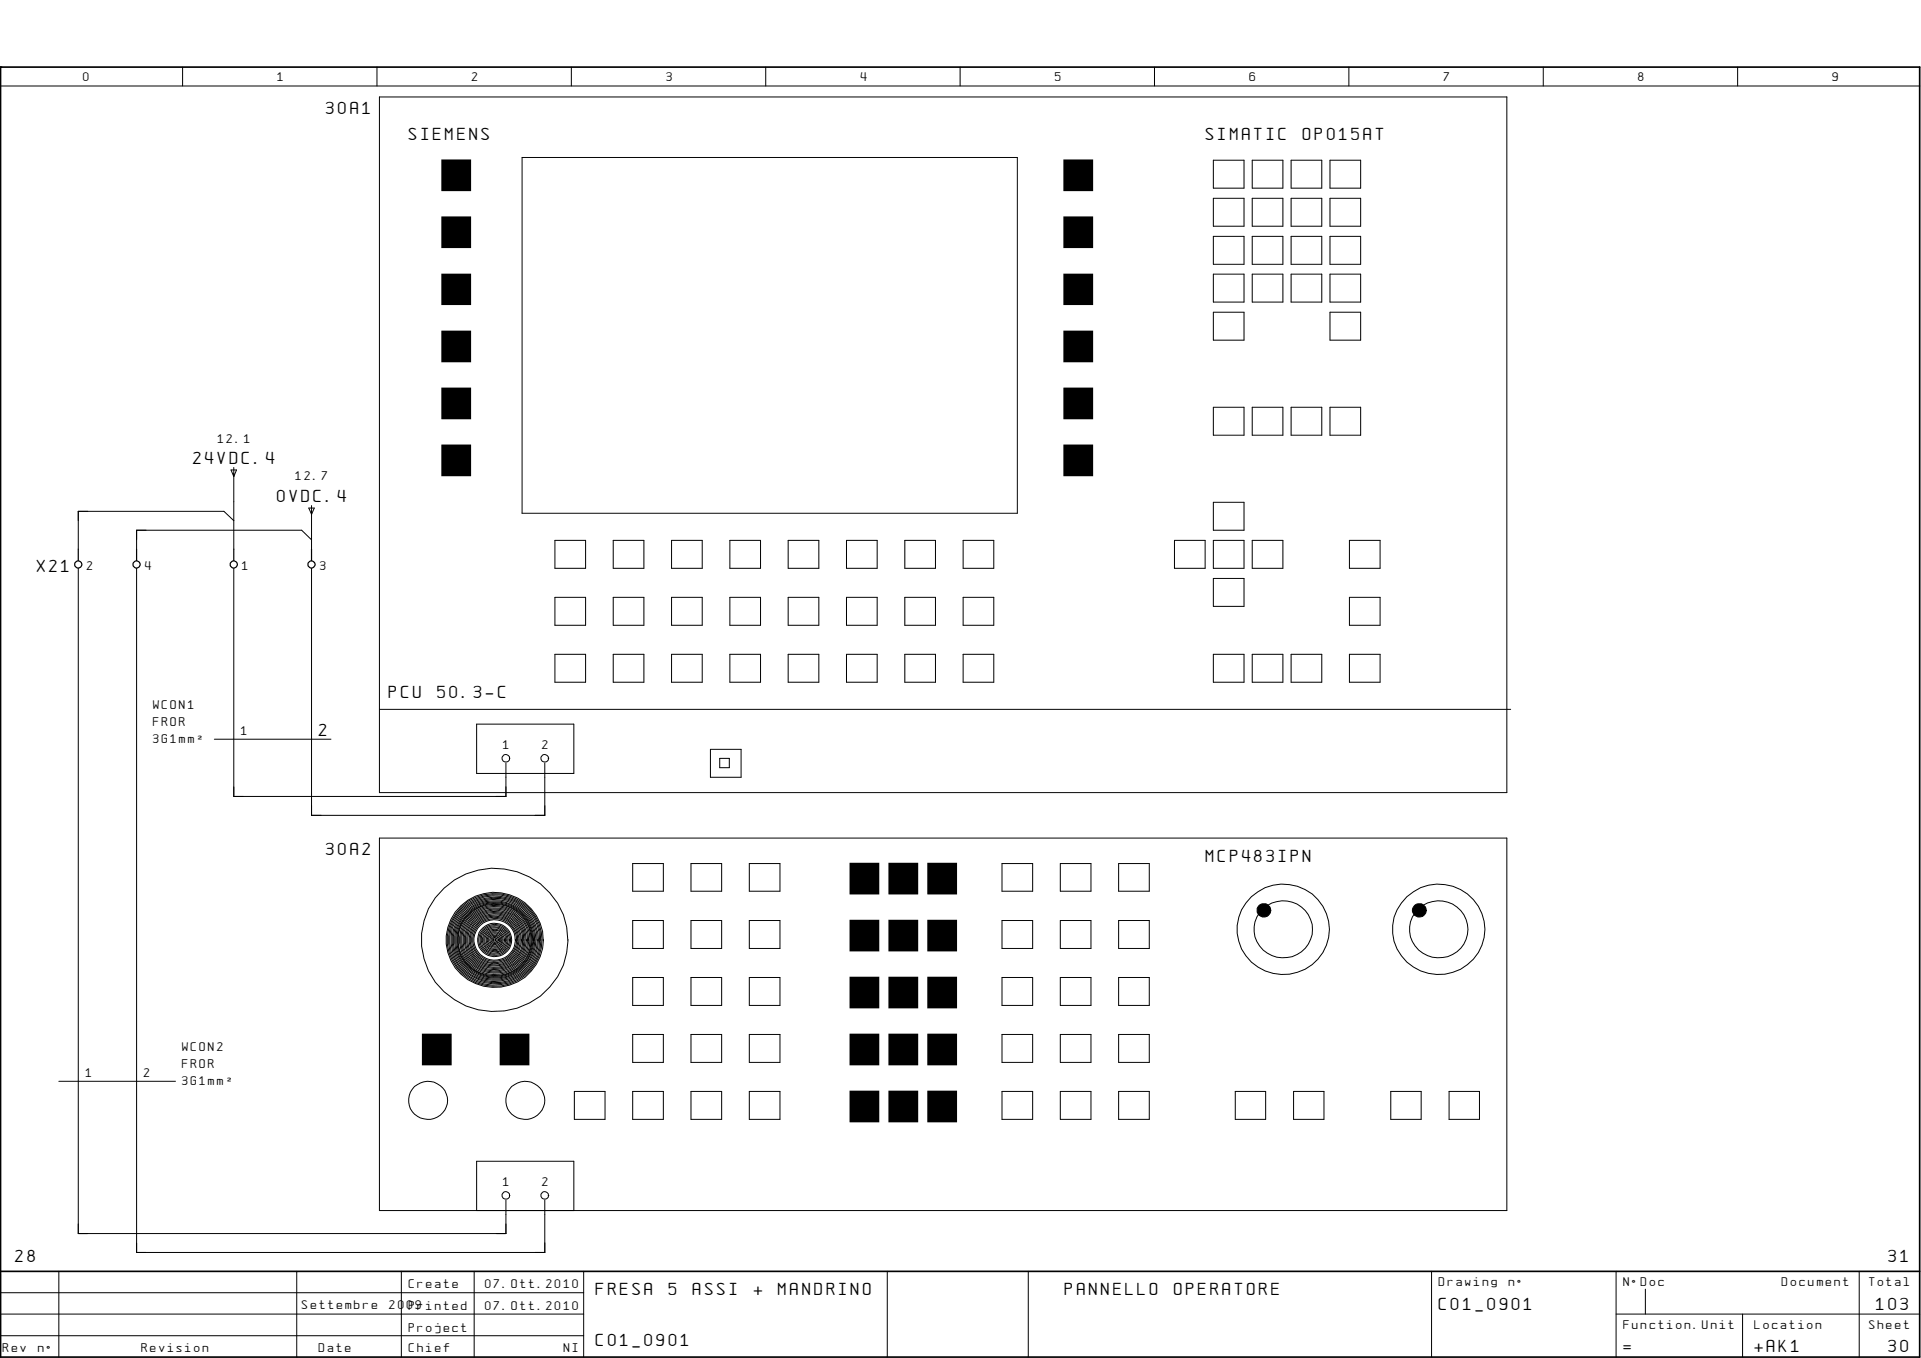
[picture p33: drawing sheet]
<svg xmlns="http://www.w3.org/2000/svg" width="297mm" height="210mm" viewBox="0 0 297 210" stroke-linecap="round" stroke-linejoin="round" font-family="sans-serif">
<defs><g id="words">
<g font-size="2.2">
<text x="50.4" y="17.6">30A1</text>
<text x="63.2" y="21.6">SIEMENS</text>
<text x="186.4" y="21.6">SIMATIC</text>
<text x="201.5" y="21.6">OP015AT</text>
<text x="29.9" y="71.7">24VDC.4</text>
<text x="42.8" y="77.6">0VDC.4</text>
<text x="5.7" y="88.3">X21</text>
<text x="60.1" y="107.9">PCU</text>
<text x="67.6" y="107.9">50.3-C</text>
<text x="49.3" y="113.7">2</text>
<text x="50.4" y="132.1">30A2</text>
<text x="186.4" y="133.2">MCP483IPN</text>
<text x="2.4" y="195.1">28</text>
<text x="292" y="195.1">31</text>
<text x="92.2" y="200.2">FRESA</text>
<text x="103.4" y="200.2">5</text>
<text x="107.1" y="200.2">ASSI</text>
<text x="116.5" y="200.2">+</text>
<text x="120.3" y="200.2">MANDRINO</text>
<text x="164.6" y="200.2">PANNELLO</text>
<text x="181.6" y="200.2">OPERATORE</text>
<text x="222.5" y="202.4">C01_0901</text>
<text x="290.1" y="202.4">103</text>
<text x="92.2" y="208">C01_0901</text>
<text x="251" y="209">=</text>
<text x="271.3" y="209">+AK1</text>
<text x="292" y="209">30</text>
</g>
<g font-size="1.5">
<text x="12.9" y="12.6">0</text>
<text x="42.9" y="12.6">1</text>
<text x="73" y="12.6">2</text>
<text x="103" y="12.6">3</text>
<text x="133.1" y="12.6">4</text>
<text x="163.1" y="12.6">5</text>
<text x="193.2" y="12.6">6</text>
<text x="223.3" y="12.6">7</text>
<text x="253.3" y="12.6">8</text>
<text x="283.3" y="12.6">9</text>
<text x="33.7" y="68.4">12.1</text>
<text x="45.7" y="74.3">12.7</text>
<text x="13.4" y="88.1">2</text>
<text x="22.4" y="88.1">4</text>
<text x="37.5" y="88.1">1</text>
<text x="49.5" y="88.1">3</text>
<text x="23.7" y="109.6">WCON1</text>
<text x="23.7" y="112.2">FROR</text>
<text x="37.3" y="113.5">1</text>
<text x="23.7" y="114.9">3G1mmý</text>
<text x="77.8" y="115.8">1</text>
<text x="83.8" y="115.8">2</text>
<text x="13.2" y="166.5">1</text>
<text x="22.3" y="166.5">2</text>
<text x="28.1" y="162.4">WCON2</text>
<text x="28.1" y="165.1">FROR</text>
<text x="28.1" y="167.7">3G1mmý</text>
<text x="77.8" y="183.3">1</text>
<text x="83.8" y="183.3">2</text>
<text x="46.7" y="202.4">Settembre</text>
<text x="60.2" y="202.4">2009</text>
<text x="63.2" y="199.1">Create</text>
<text x="63.2" y="202.4">Printed</text>
<text x="75" y="199.1">07.Ott.2010</text>
<text x="75" y="202.4">07.Ott.2010</text>
<text x="222.5" y="198.8">Drawing</text>
<text x="233.3" y="198.8">nø</text>
<text x="251" y="198.8">NøDoc</text>
<text x="275.5" y="198.8">Document</text>
<text x="289" y="198.8">Total</text>
<text x=".5" y="209">Rev</text>
<text x="5.9" y="209">nø</text>
<text x="21.9" y="209">Revision</text>
<text x="49.3" y="209">Date</text>
<text x="63.2" y="205.8">Project</text>
<text x="63.2" y="209">Chief</text>
<text x="87.2" y="209">NI</text>
<text x="251" y="205.4">Function.Unit</text>
<text x="271.3" y="205.4">Location</text>
<text x="289" y="205.4">Sheet</text>
</g>
</g></defs>
<path d="M.1 10.4h.1M.1 10.4h296.7v199.4h-296.7zM.1 196.5h296.7" fill="none" stroke="#000" stroke-width=".26"/>
<g fill="none" stroke="#000" stroke-width=".15">
<path d="M.1 13.3h296.7M28.2 10.4v2.9M58.3 10.4v2.9M58.7 15h174.3v107.5h-174.3zM88.3 10.4v2.9M118.4 10.4v2.9M148.5 10.4v2.9M178.5 10.4v2.9M208.6 10.4v2.9M238.6 10.4v2.9M268.7 10.4v2.9M68.3 24.7h4.5v4.8h-4.5z"/>
<path d="M68.3 33.5h4.5v4.8h-4.5zM80.7 24.3h76.6v55h-76.6zM164.5 24.7h4.4v4.8h-4.4zM164.5 33.5h4.4v4.8h-4.4zM187.6 24.8h4.8v4.3h-4.8zM187.6 30.6h4.8v4.4h-4.8zM187.6 36.5h4.8v4.4h-4.8zM193.6 24.8h4.8v4.3h-4.8zM193.6 30.6h4.8v4.4h-4.8zM193.6 36.5h4.8v4.4h-4.8zM199.6 24.8h4.8v4.3h-4.8zM199.6 30.6h4.8v4.4h-4.8z"/>
<path d="M199.6 36.5h4.8v4.4h-4.8zM205.7 24.8h4.7v4.3h-4.7zM205.7 30.6h4.7v4.4h-4.7zM205.7 36.5h4.7v4.4h-4.7zM68.3 42.4h4.5v4.7h-4.5zM68.3 51.2h4.5v4.7h-4.5zM68.3 60h4.5v4.7h-4.5zM164.5 42.4h4.4v4.7h-4.4zM164.5 51.2h4.4v4.7h-4.4zM164.5 60h4.4v4.7h-4.4zM187.6 42.4h4.8v4.3h-4.8zM187.6 48.3h4.8v4.3h-4.8z"/>
<path d="M193.6 42.4h4.8v4.3h-4.8zM199.6 42.4h4.8v4.3h-4.8zM205.7 42.4h4.7v4.3h-4.7zM205.7 48.3h4.7v4.3h-4.7zM35.7 72.6h.9l-.5 1.1zM36.1 72.3v12.6M47.7 78.5h.9l-.4 1zM48.2 78.1v6.8M68.3 68.8h4.5v4.7h-4.5zM164.5 68.8h4.4v4.7h-4.4zM187.6 77.6h4.8v4.4h-4.8zM187.6 62.9h4.8v4.4h-4.8z"/>
<path d="M193.6 62.9h4.8v4.4h-4.8zM199.6 62.9h4.8v4.4h-4.8zM205.7 62.9h4.7v4.4h-4.7zM12.1 87.8v102.9h66.1v-5.2M21.1 87.8v105.8h63.1v-8.1M36.1 80.5l-1.5-1.5h-22.5v5.9M36.1 87.8v35.3h42.1v-5.2M48.2 83.4l-1.6-1.4h-25.5v2.9M48.2 87.8v38.2h36v-8.1M85.8 83.5h4.7v4.3h-4.7zM85.8 92.3h4.7v4.3h-4.7zM94.8 83.5h4.8v4.3h-4.8z"/>
<path d="M94.8 92.3h4.8v4.3h-4.8zM103.8 83.5h4.8v4.3h-4.8zM103.8 92.3h4.8v4.3h-4.8zM112.9 83.5h4.7v4.3h-4.7zM112.9 92.3h4.7v4.3h-4.7zM121.9 83.5h4.7v4.3h-4.7zM121.9 92.3h4.7v4.3h-4.7zM130.9 83.5h4.7v4.3h-4.7zM130.9 92.3h4.7v4.3h-4.7zM139.9 83.5h4.7v4.3h-4.7zM139.9 92.3h4.7v4.3h-4.7zM148.9 83.5h4.8v4.3h-4.8z"/>
<path d="M148.9 92.3h4.8v4.3h-4.8zM181.6 83.5h4.7v4.3h-4.7zM187.6 83.5h4.8v4.3h-4.8zM187.6 89.4h4.8v4.3h-4.8zM193.6 83.5h4.8v4.3h-4.8zM208.7 83.5h4.7v4.3h-4.7zM208.7 92.3h4.7v4.3h-4.7zM33.1 114.3h18.1M58.7 109.6h174.9M73.7 111.9h15v7.6h-15zM85.8 101.1h4.7v4.4h-4.7zM94.8 101.1h4.8v4.4h-4.8z"/>
<path d="M103.8 101.1h4.8v4.4h-4.8zM109.9 115.8h4.7v4.3h-4.7zM111.3 117.2h1.5v1.5h-1.5zM112.9 101.1h4.7v4.4h-4.7zM121.9 101.1h4.7v4.4h-4.7zM130.9 101.1h4.7v4.4h-4.7zM139.9 101.1h4.7v4.4h-4.7zM148.9 101.1h4.8v4.4h-4.8zM187.6 101.1h4.8v4.4h-4.8zM193.6 101.1h4.8v4.4h-4.8zM199.6 101.1h4.8v4.4h-4.8zM208.7 101.1h4.7v4.4h-4.7z"/>
<path d="M58.7 129.5h174.3v57.6h-174.3zM68.7 137.3a11.4 11.4 0 0 1 18.9 6 10.4 10.4 0 0 1-1.4 7.7 11.4 11.4 0 0 1-12.2 5.1 11.4 11.4 0 0 1-8.8-9.8 11 11 0 0 1 3.5-9zM71.3 140a7.5 7.5 0 0 1 9.2-.9 7.5 7.5 0 0 1 3 8.8 7.5 7.5 0 0 1-8.6 4.6 7.5 7.5 0 0 1-5.9-7.8 7.3 7.3 0 0 1 2.3-4.7zM97.8 133.5h4.8v4.3h-4.8zM106.8 133.5h4.8v4.3h-4.8zM115.9 133.5h4.7v4.3h-4.7zM131.4 133.4h4.5v4.8h-4.5zM137.5 133.4h4.4v4.8h-4.4zM143.5 133.4h4.4v4.8h-4.4zM154.9 133.5h4.8v4.3h-4.8zM164 133.5h4.7v4.3h-4.7zM173 133.5h4.7v4.3h-4.7z"/>
<path d="M193.5 138.6a7.1 7.1 0 0 1 8.8-.8 7.1 7.1 0 0 1 2.8 8.3 7.2 7.2 0 0 1-8.2 4.4 7.2 7.2 0 0 1-5.6-7.5 6.9 6.9 0 0 1 2.2-4.4zM217.5 138.6a7.1 7.1 0 0 1 9.3-.5 7.1 7.1 0 0 1 1.8 9.1 7.2 7.2 0 0 1-8.9 2.9 7.2 7.2 0 0 1-4.1-8.3l.4-1.2 .7-1zM65.3 159.9h4.5v4.7h-4.5zM71.4 140.1a7.3 7.3 0 0 1 8.5-1.2 7.3 7.3 0 0 1 3.8 7.7 7.3 7.3 0 0 1-8.2 5.8 7.3 7.3 0 0 1-6.3-7.7 7.4 7.4 0 0 1 2.2-4.6zM71.5 140.3a7.1 7.1 0 0 1 8.8-.9 7.1 7.1 0 0 1 2.9 8.3 7.1 7.1 0 0 1-8.8 4.3 7.1 7.1 0 0 1-4.8-8.6l.5-1.2 .6-1zM71.7 140.4a7 7 0 0 1 8-1.2 7 7 0 0 1 3.7 7.3 7 7 0 0 1-8.4 5.4 7 7 0 0 1-5.2-8.4l.4-1.2 .7-1zM71.8 140.5a6.7 6.7 0 0 1 8.8-.5 6.7 6.7 0 0 1 1.7 8.7 6.8 6.8 0 0 1-7.3 3 6.8 6.8 0 0 1-5.2-5.8 6.2 6.2 0 0 1 2-5.4zM71.9 140.6a6.6 6.6 0 0 1 7.6-1 6.6 6.6 0 0 1 3.5 6.8 6.6 6.6 0 0 1-7.9 5.2 6.6 6.6 0 0 1-5-8l.5-1.1 .6-1zM72.1 140.8a6.4 6.4 0 0 1 7.8-.8 6.4 6.4 0 0 1 2.6 7.4 6.4 6.4 0 0 1-7.9 3.8 6.4 6.4 0 0 1-4.3-7.6l.4-1 .6-1zM72.2 140.9a6.2 6.2 0 0 1 7.6-.7 6.2 6.2 0 0 1 2.5 7.2 6.2 6.2 0 0 1-7.7 3.7 6.2 6.2 0 0 1-4.1-7.4l1-2zM72.3 141a6 6 0 0 1 7.4-.7 6 6 0 0 1 2.4 7.1 6 6 0 0 1-7.4 3.5 6 6 0 0 1-4-7.2l.3-1 .6-.9zM72.4 141.1a5.9 5.9 0 0 1 7.7-.4 5.9 5.9 0 0 1 1.5 7.6 5.9 5.9 0 0 1-7.3 2.3 5.9 5.9 0 0 1-3.5-6.8l.4-1 .6-.9z"/>
<path d="M72.5 141.2a5.8 5.8 0 0 1 6.6-.9 5.8 5.8 0 0 1 3.1 6 5.8 5.8 0 0 1-6.4 4.6 5.8 5.8 0 0 1-5-6.1 5.1 5.1 0 0 1 1.7-3.6zM72.6 141.3a5.6 5.6 0 0 1 8.4 .7 5.6 5.6 0 0 1-1.8 8.2 5.6 5.6 0 0 1-6.5-.9 5.6 5.6 0 0 1-1.3-6.4l.5-.8zM72.7 141.4a5.4 5.4 0 0 1 8.6 1.5 5.4 5.4 0 0 1-4.1 7.7 5.3 5.3 0 0 1-5.6-2.9 5.3 5.3 0 0 1 1.1-6.3zM72.9 141.6a5.3 5.3 0 0 1 6.4-.7 5.3 5.3 0 0 1 2.1 6.2 5.2 5.2 0 0 1-7.3 2.8 5.2 5.2 0 0 1-1.9-7.7zM73 141.7a5 5 0 0 1 6.6-.3 5 5 0 0 1 1.3 6.4 5.1 5.1 0 0 1-6.7 1.9 5.1 5.1 0 0 1-2.3-6.6zM73.1 141.8a4.9 4.9 0 0 1 6.4-.3 4.9 4.9 0 0 1 1.2 6.2 4.9 4.9 0 0 1-6.1 2 4.9 4.9 0 0 1-2.8-5.7l.7-1.5zM73.2 141.9a4.6 4.6 0 0 1 7 .6 4.6 4.6 0 0 1-1.5 6.9 4.6 4.6 0 0 1-6-1.4 4.6 4.6 0 0 1 .5-6.1zM73.4 142.1a4.5 4.5 0 0 1 5.5-.6 4.5 4.5 0 0 1 1.8 5.3 4.5 4.5 0 0 1-5.5 2.7 4.5 4.5 0 0 1-3.1-5.4l.3-.7zM73.5 142.2a4.3 4.3 0 0 1 5.6-.3 4.3 4.3 0 0 1 1.1 5.5 4.3 4.3 0 0 1-6.3 1.3 4.3 4.3 0 0 1-.4-6.5zM73.6 142.4a4.1 4.1 0 0 1 5.7-.1 4.1 4.1 0 0 1 .3 5.7 4.1 4.1 0 0 1-5.9 .3 4.1 4.1 0 0 1-.1-5.9zM73.9 142.6a3.7 3.7 0 0 1 5.3 .1 3.7 3.7 0 0 1 0 5.2 3.7 3.7 0 0 1-5.3 .1 3.6 3.6 0 0 1 0-5.4zM74 142.7a3.6 3.6 0 0 1 4.4-.4 3.6 3.6 0 0 1 1.4 4.2 3.6 3.6 0 0 1-5.2 1.8 3.6 3.6 0 0 1-.6-5.6z"/>
<path d="M74.2 143a3.2 3.2 0 0 1 4.2-.2 3.2 3.2 0 0 1 .8 4.1 3.2 3.2 0 0 1-4.4 1 3.2 3.2 0 0 1-.9-4.5zM74.7 143.4a2.62 2.62 0 0 1 3.8 .2 2.62 2.62 0 0 1-.4 3.8 2.62 2.62 0 0 1-3.8-.6 2.54 2.54 0 0 1 .4-3.4zM74.9 143.7a2.26 2.26 0 0 1 3-.2 2.26 2.26 0 0 1 .5 2.9 2.25 2.25 0 0 1-3.1 .7 2.25 2.25 0 0 1-.6-3.1zM75.1 143.8a2.07 2.07 0 0 1 3 .1 2.07 2.07 0 0 1-.3 3 2.07 2.07 0 0 1-3-.4 2.02 2.02 0 0 1 .3-2.7zM75.4 143.7a1.91 1.91 0 0 1 2.2 .1 1.91 1.91 0 0 1 .7 2.1 1.88 1.88 0 0 1-2.9 .9 1.88 1.88 0 0 1 0-3.1zM76.3 145.2l.3-.1 .1 .2-.1 .2h-.2zM77.3 159.9h4.5v4.7h-4.5zM97.8 142.3h4.8v4.3h-4.8zM97.8 151.1h4.8v4.3h-4.8zM97.8 159.9h4.8v4.3h-4.8zM106.8 142.3h4.8v4.3h-4.8zM106.8 151.1h4.8v4.3h-4.8z"/>
<path d="M106.8 159.9h4.8v4.3h-4.8zM115.9 142.3h4.7v4.3h-4.7zM115.9 151.1h4.7v4.3h-4.7zM115.9 159.9h4.7v4.3h-4.7zM131.4 142.2h4.5v4.8h-4.5zM131.4 151h4.5v4.8h-4.5zM131.4 159.9h4.5v4.7h-4.5zM137.5 142.2h4.4v4.8h-4.4zM137.5 151h4.4v4.8h-4.4zM137.5 159.9h4.4v4.7h-4.4zM143.5 142.2h4.4v4.8h-4.4zM143.5 151h4.4v4.8h-4.4z"/>
<path d="M143.5 159.9h4.4v4.7h-4.4zM154.9 142.3h4.8v4.3h-4.8zM154.9 151.1h4.8v4.3h-4.8zM154.9 159.9h4.8v4.3h-4.8zM164 142.3h4.7v4.3h-4.7zM164 151.1h4.7v4.3h-4.7zM164 159.9h4.7v4.3h-4.7zM173 142.3h4.7v4.3h-4.7zM173 151.1h4.7v4.3h-4.7zM173 159.9h4.7v4.3h-4.7zM195.3 140.5a4.5 4.5 0 0 1 7 .8 4.5 4.5 0 0 1-2.5 6.6 4.4 4.4 0 0 1-5.2-1.9 4.4 4.4 0 0 1 .7-5.5zM219.4 140.5a4.5 4.5 0 0 1 6.1-.2 4.5 4.5 0 0 1 .5 6.1 4.5 4.5 0 0 1-6 .9 4.3 4.3 0 0 1-.6-6.8z"/>
<path d="M9.1 167.1h18M64.1 167.9a2.98 2.98 0 0 1 4.5 .4 2.98 2.98 0 0 1-1 4.4 2.98 2.98 0 0 1-3.8-.9 2.98 2.98 0 0 1 .3-3.9zM79.1 167.9a2.98 2.98 0 0 1 4.5 .4 2.98 2.98 0 0 1-1 4.4 2.98 2.98 0 0 1-3.8-.9 2.98 2.98 0 0 1 .3-3.9zM88.8 168.7h4.8v4.3h-4.8zM97.8 168.7h4.8v4.3h-4.8zM106.8 168.7h4.8v4.3h-4.8zM115.9 168.7h4.7v4.3h-4.7zM131.4 168.7h4.5v4.7h-4.5zM137.5 168.7h4.4v4.7h-4.4zM143.5 168.7h4.4v4.7h-4.4zM154.9 168.7h4.8v4.3h-4.8zM164 168.7h4.7v4.3h-4.7z"/>
<path d="M173 168.7h4.7v4.3h-4.7zM191 168.7h4.7v4.3h-4.7zM200 168.7h4.7v4.3h-4.7zM215 168.7h4.7v4.3h-4.7zM224.1 168.7h4.7v4.3h-4.7zM.1 196.9v12.9M.1 199.8h90.2M9.1 196.5v13.3M45.9 196.5v13.3M62.1 196.5v13.3M73.3 196.5v13.3M73.7 187.1v-7.6h15v7.6"/>
<path d="M90.3 196.5v13.3M137.2 196.5v13.3M159 196.5v13.3M221.4 196.5v13.3M249.9 196.5v13.3M254.4 199.3v3.8M287.5 196.5v13.3M.1 203.1h90.2M.1 206.5h90.2M249.9 203.1h46.9M269.4 203.1v6.7"/>
<circle cx="78.2" cy="117.2" r=".59"/>
<circle cx="84.2" cy="117.2" r=".59"/>
<circle cx="76.5" cy="145.3" r=".39"/>
<circle cx="76.5" cy="145.3" r=".76"/>
<circle cx="76.5" cy="145.3" r=".93"/>
<circle cx="76.5" cy="145.3" r="1.3"/>
<circle cx="76.5" cy="145.3" r="1.68"/>
<circle cx="76.5" cy="145.3" r=".57"/>
<circle cx="76.5" cy="145.3" r="1.12"/>
<circle cx="76.5" cy="145.3" r="1.5"/>
<circle cx="76.5" cy="145.3" r="3.4"/>
<circle cx="76.5" cy="145.3" r="3.9"/>
<circle cx="76.5" cy="145.3" r="2.42"/>
<circle cx="195.5" cy="140.7" r="1.05"/>
<circle cx="219.5" cy="140.7" r="1.05"/>
<circle cx="78.2" cy="184.8" r=".59"/>
<circle cx="84.2" cy="184.8" r=".59"/>
</g>
<g fill="none" stroke="#000" stroke-width=".19">
<path d="M12.1 84.9v1.8M21.1 84.9v1.8M36.1 84.9v1.8M48.2 84.9v1.8"/>
<circle cx="12.1" cy="87.2" r=".55"/>
<circle cx="21.1" cy="87.2" r=".55"/>
<circle cx="36.1" cy="87.2" r=".55"/>
<circle cx="48.2" cy="87.2" r=".55"/>
</g>
<g fill="#000">
<path d="M68.3 24.7h4.5v4.8h-4.5zM68.3 33.5h4.5v4.8h-4.5zM164.5 24.7h4.4v4.8h-4.4zM164.5 33.5h4.4v4.8h-4.4zM68.3 42.4h4.5v4.7h-4.5zM68.3 51.2h4.5v4.7h-4.5zM68.3 60h4.5v4.7h-4.5zM164.5 42.4h4.4v4.7h-4.4zM164.5 51.2h4.4v4.7h-4.4zM164.5 60h4.4v4.7h-4.4zM68.3 68.8h4.5v4.7h-4.5zM164.5 68.8h4.4v4.7h-4.4z"/>
<path d="M131.4 133.4h4.5v4.8h-4.5zM137.5 133.4h4.4v4.8h-4.4zM143.5 133.4h4.4v4.8h-4.4zM65.3 159.9h4.5v4.7h-4.5zM77.3 159.9h4.5v4.7h-4.5zM131.4 142.2h4.5v4.8h-4.5zM131.4 151h4.5v4.8h-4.5zM131.4 159.9h4.5v4.7h-4.5zM137.5 142.2h4.4v4.8h-4.4zM137.5 151h4.4v4.8h-4.4zM137.5 159.9h4.4v4.7h-4.4zM143.5 142.2h4.4v4.8h-4.4z"/>
<path d="M143.5 151h4.4v4.8h-4.4zM143.5 159.9h4.4v4.7h-4.4zM131.4 168.7h4.5v4.7h-4.5zM137.5 168.7h4.4v4.7h-4.4zM143.5 168.7h4.4v4.7h-4.4z"/>
<circle cx="195.5" cy="140.7" r="1.05"/>
<circle cx="219.5" cy="140.7" r="1.05"/>
</g>
<use href="#words"/>
</svg>
